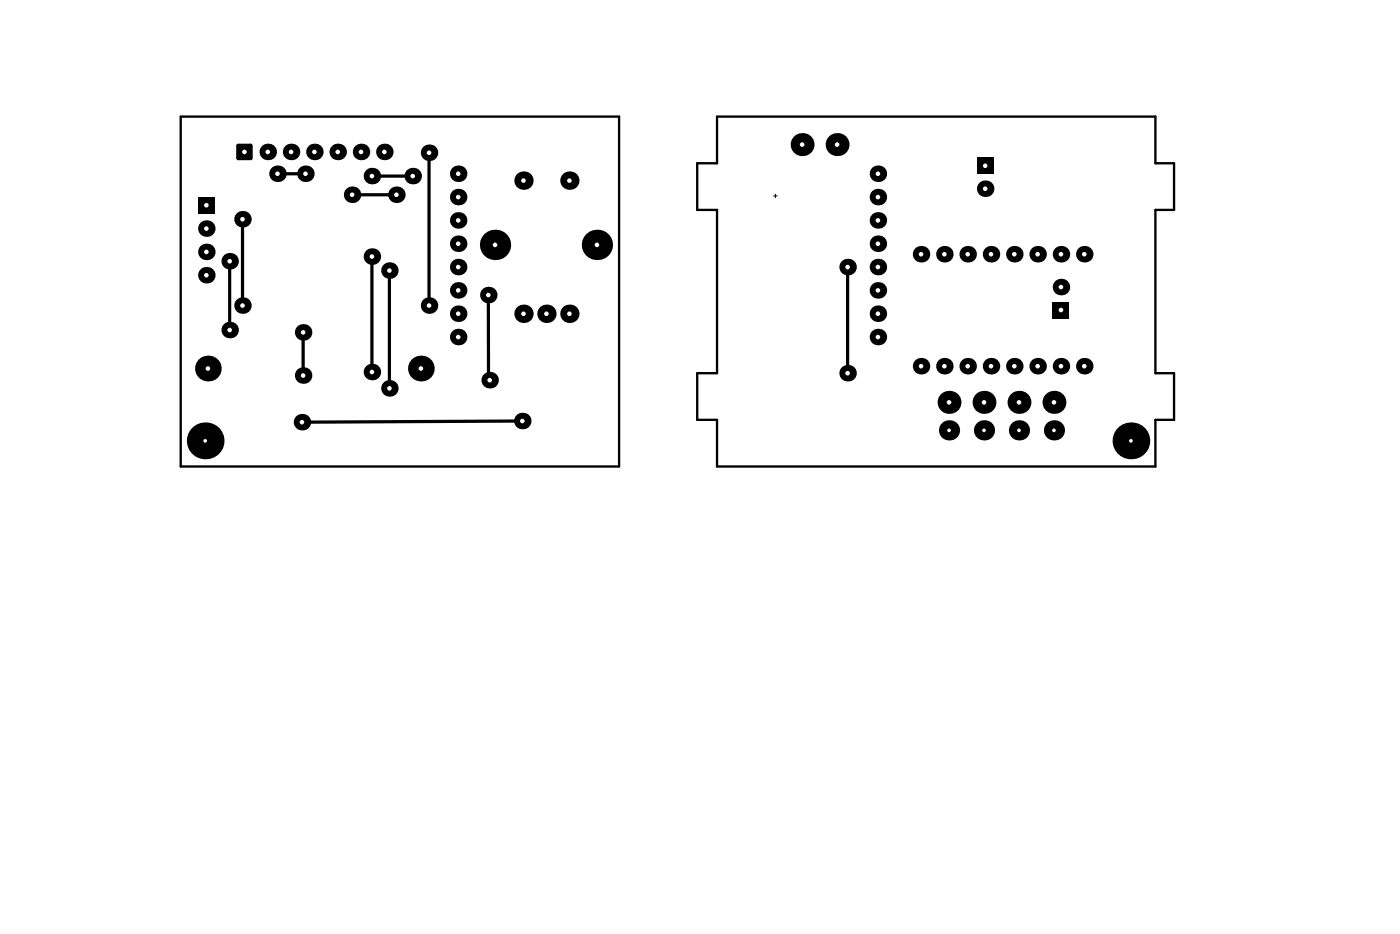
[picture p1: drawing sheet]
<svg xmlns="http://www.w3.org/2000/svg" width="254mm" height="169mm" viewBox="0 0 254 169" stroke-linecap="round" stroke-linejoin="round" font-family="sans-serif">
<path d="M140.3 35.5h.7M140.7 35.2v.7" fill="none" stroke="#000" stroke-width=".18"/>
<path d="M32.8 21.1h79.5v63.5h-79.5zM130.1 21.1h79.5v8.5h3.4v8.5h-3.4v29.6h3.4v8.4h-3.4v8.5h-79.5v-8.5h-3.6v-8.4h3.6v-29.6h-3.6v-8.5h3.6z" fill="none" stroke="#000" stroke-width=".42"/>
<path d="M44 39.7v15.7M50.3 31.5h5.1M63.9 35.3h7.6M67.5 31.9h7M77.8 27.7v27.7M41.7 47.4v12.4M67.5 46.5v20.3M70.6 49.1v21.3M88.6 53.5v14.4M153.8 48.4v19.3M55 60.3v7.8M94.8 76.3l-40 .2" fill="none" stroke="#000" stroke-width=".58"/>
<circle cx="37.7" cy="66.8" r="2.33" fill="#000"/>
<circle cx="37.7" cy="66.8" r=".42" fill="#fff"/>
<circle cx="37.4" cy="49.9" r="1.5" fill="#000"/>
<circle cx="37.4" cy="49.9" r=".42" fill="#fff"/>
<path d="M35.9 35.7h3v3h-3z" fill-rule="evenodd" fill="#000"/>
<circle cx="37.4" cy="37.2" r=".42" fill="#fff"/>
<circle cx="37.4" cy="41.4" r="1.5" fill="#000"/>
<circle cx="37.4" cy="41.4" r=".42" fill="#fff"/>
<circle cx="44" cy="55.4" r="1.5" fill="#000"/>
<circle cx="44" cy="55.4" r=".42" fill="#fff"/>
<circle cx="44" cy="39.7" r="1.5" fill="#000"/>
<circle cx="44" cy="39.7" r=".42" fill="#fff"/>
<circle cx="50.3" cy="31.5" r="1.5" fill="#000"/>
<circle cx="50.3" cy="31.5" r=".42" fill="#fff"/>
<circle cx="48.6" cy="27.5" r="1.5" fill="#000"/>
<circle cx="48.6" cy="27.5" r=".42" fill="#fff"/>
<path d="M42.8 26.4l.4-.4h2.3l.3 .4v2.3l-.3 .3h-2.3l-.4-.3z" fill-rule="evenodd" fill="#000"/>
<g fill="#000">
<path d="M42.8 26.4h.4zM42.9 26.2l.3-.2v.4h-.4z"/>
<path d="M43.2 28.7v.3zM42.8 28.7h.4v.3l-.3-.1z"/>
<path d="M45.5 26v.4zM45.5 26l.2 .1 .1 .3h-.3z"/>
<path d="M45.5 28.7h.3zM45.5 28.7h.3v.2l-.3 .1z"/>
</g>
<circle cx="44.3" cy="27.5" r=".42" fill="#fff"/>
<circle cx="65.5" cy="27.5" r="1.5" fill="#000"/>
<circle cx="65.5" cy="27.5" r=".42" fill="#fff"/>
<circle cx="61.3" cy="27.5" r="1.5" fill="#000"/>
<circle cx="61.3" cy="27.5" r=".42" fill="#fff"/>
<circle cx="57" cy="27.5" r="1.5" fill="#000"/>
<circle cx="57" cy="27.5" r=".42" fill="#fff"/>
<circle cx="70.6" cy="70.4" r="1.5" fill="#000"/>
<circle cx="70.6" cy="70.4" r=".42" fill="#fff"/>
<circle cx="76.4" cy="66.8" r="2.33" fill="#000"/>
<circle cx="76.4" cy="66.8" r=".42" fill="#fff"/>
<circle cx="77.8" cy="55.4" r="1.5" fill="#000"/>
<circle cx="77.8" cy="55.4" r=".42" fill="#fff"/>
<circle cx="77.8" cy="27.7" r="1.5" fill="#000"/>
<circle cx="77.8" cy="27.7" r=".42" fill="#fff"/>
<circle cx="69.7" cy="27.5" r="1.5" fill="#000"/>
<circle cx="69.7" cy="27.5" r=".42" fill="#fff"/>
<circle cx="88.8" cy="68.9" r="1.5" fill="#000"/>
<circle cx="88.8" cy="68.9" r=".42" fill="#fff"/>
<circle cx="88.6" cy="53.5" r="1.5" fill="#000"/>
<circle cx="88.6" cy="53.5" r=".42" fill="#fff"/>
<circle cx="99.1" cy="56.9" r="1.67" fill="#000"/>
<circle cx="99.1" cy="56.9" r=".42" fill="#fff"/>
<circle cx="103.3" cy="56.9" r="1.67" fill="#000"/>
<circle cx="103.3" cy="56.9" r=".42" fill="#fff"/>
<circle cx="145.5" cy="26.2" r="2.08" fill="#000"/>
<circle cx="145.5" cy="26.2" r=".42" fill="#fff"/>
<circle cx="153.8" cy="67.7" r="1.5" fill="#000"/>
<circle cx="153.8" cy="67.7" r=".42" fill="#fff"/>
<circle cx="159.3" cy="56.9" r="1.5" fill="#000"/>
<circle cx="159.3" cy="56.9" r=".42" fill="#fff"/>
<circle cx="159.3" cy="52.6" r="1.5" fill="#000"/>
<circle cx="159.3" cy="52.6" r=".42" fill="#fff"/>
<circle cx="159.3" cy="44.2" r="1.5" fill="#000"/>
<circle cx="159.3" cy="44.2" r=".42" fill="#fff"/>
<circle cx="159.3" cy="40" r="1.5" fill="#000"/>
<circle cx="159.3" cy="40" r=".42" fill="#fff"/>
<circle cx="151.9" cy="26.2" r="2.08" fill="#000"/>
<circle cx="151.9" cy="26.2" r=".42" fill="#fff"/>
<circle cx="159.3" cy="31.5" r="1.5" fill="#000"/>
<circle cx="159.3" cy="31.5" r=".42" fill="#fff"/>
<circle cx="172.2" cy="78" r="1.83" fill="#000"/>
<circle cx="172.2" cy="78" r=".33" fill="#fff"/>
<circle cx="171.3" cy="66.4" r="1.5" fill="#000"/>
<circle cx="171.3" cy="66.4" r=".42" fill="#fff"/>
<circle cx="167.1" cy="66.4" r="1.5" fill="#000"/>
<circle cx="167.1" cy="66.4" r=".42" fill="#fff"/>
<circle cx="184.9" cy="78" r="1.83" fill="#000"/>
<circle cx="184.9" cy="78" r=".33" fill="#fff"/>
<circle cx="178.5" cy="78" r="1.83" fill="#000"/>
<circle cx="178.5" cy="78" r=".33" fill="#fff"/>
<circle cx="179.8" cy="66.4" r="1.5" fill="#000"/>
<circle cx="179.8" cy="66.4" r=".42" fill="#fff"/>
<circle cx="184" cy="66.4" r="1.5" fill="#000"/>
<circle cx="184" cy="66.4" r=".42" fill="#fff"/>
<path d="M177.2 28.6h3v3h-3z" fill-rule="evenodd" fill="#000"/>
<circle cx="178.7" cy="30.1" r=".42" fill="#fff"/>
<circle cx="192.5" cy="66.4" r="1.5" fill="#000"/>
<circle cx="192.5" cy="66.4" r=".42" fill="#fff"/>
<circle cx="196.7" cy="66.4" r="1.5" fill="#000"/>
<circle cx="196.7" cy="66.4" r=".42" fill="#fff"/>
<circle cx="192.5" cy="52" r="1.5" fill="#000"/>
<circle cx="192.5" cy="52" r=".42" fill="#fff"/>
<path d="M191 54.7h3v3h-3z" fill-rule="evenodd" fill="#000"/>
<circle cx="192.5" cy="56.2" r=".42" fill="#fff"/>
<circle cx="37.4" cy="45.7" r="1.5" fill="#000"/>
<circle cx="37.4" cy="45.7" r=".42" fill="#fff"/>
<circle cx="63.9" cy="35.3" r="1.5" fill="#000"/>
<circle cx="63.9" cy="35.3" r=".42" fill="#fff"/>
<circle cx="70.6" cy="49.1" r="1.5" fill="#000"/>
<circle cx="70.6" cy="49.1" r=".42" fill="#fff"/>
<circle cx="74.9" cy="31.9" r="1.5" fill="#000"/>
<circle cx="74.9" cy="31.9" r=".42" fill="#fff"/>
<circle cx="71.9" cy="35.3" r="1.5" fill="#000"/>
<circle cx="71.9" cy="35.3" r=".42" fill="#fff"/>
<circle cx="89.8" cy="44.4" r="2.75" fill="#000"/>
<circle cx="89.8" cy="44.4" r=".42" fill="#fff"/>
<circle cx="103.3" cy="32.7" r="1.67" fill="#000"/>
<circle cx="103.3" cy="32.7" r=".42" fill="#fff"/>
<circle cx="153.8" cy="48.4" r="1.5" fill="#000"/>
<circle cx="153.8" cy="48.4" r=".42" fill="#fff"/>
<circle cx="159.3" cy="61.1" r="1.5" fill="#000"/>
<circle cx="159.3" cy="61.1" r=".42" fill="#fff"/>
<circle cx="159.3" cy="48.4" r="1.5" fill="#000"/>
<circle cx="159.3" cy="48.4" r=".42" fill="#fff"/>
<circle cx="159.3" cy="35.7" r="1.5" fill="#000"/>
<circle cx="159.3" cy="35.7" r=".42" fill="#fff"/>
<circle cx="172.2" cy="72.9" r="2.08" fill="#000"/>
<circle cx="172.2" cy="72.9" r=".42" fill="#fff"/>
<circle cx="167.1" cy="46.1" r="1.5" fill="#000"/>
<circle cx="167.1" cy="46.1" r=".42" fill="#fff"/>
<circle cx="171.3" cy="46.1" r="1.5" fill="#000"/>
<circle cx="171.3" cy="46.1" r=".42" fill="#fff"/>
<circle cx="184.9" cy="72.9" r="2.08" fill="#000"/>
<circle cx="184.9" cy="72.9" r=".42" fill="#fff"/>
<circle cx="184" cy="46.1" r="1.5" fill="#000"/>
<circle cx="184" cy="46.1" r=".42" fill="#fff"/>
<circle cx="179.8" cy="46.1" r="1.5" fill="#000"/>
<circle cx="179.8" cy="46.1" r=".42" fill="#fff"/>
<circle cx="178.7" cy="34.2" r="1.5" fill="#000"/>
<circle cx="178.7" cy="34.2" r=".42" fill="#fff"/>
<circle cx="196.7" cy="46.1" r="1.5" fill="#000"/>
<circle cx="196.7" cy="46.1" r=".42" fill="#fff"/>
<circle cx="192.5" cy="46.1" r="1.5" fill="#000"/>
<circle cx="192.5" cy="46.1" r=".42" fill="#fff"/>
<circle cx="37.2" cy="79.9" r="3.3" fill="#000"/>
<circle cx="37.2" cy="79.9" r=".33" fill="#fff"/>
<circle cx="54.8" cy="76.5" r="1.5" fill="#000"/>
<circle cx="54.8" cy="76.5" r=".42" fill="#fff"/>
<circle cx="55" cy="68.1" r="1.5" fill="#000"/>
<circle cx="55" cy="68.1" r=".42" fill="#fff"/>
<circle cx="67.5" cy="67.4" r="1.5" fill="#000"/>
<circle cx="67.5" cy="67.4" r=".42" fill="#fff"/>
<circle cx="55.4" cy="31.5" r="1.5" fill="#000"/>
<circle cx="55.4" cy="31.5" r=".42" fill="#fff"/>
<circle cx="52.8" cy="27.5" r="1.5" fill="#000"/>
<circle cx="52.8" cy="27.5" r=".42" fill="#fff"/>
<circle cx="95" cy="56.9" r="1.67" fill="#000"/>
<circle cx="95" cy="56.9" r=".42" fill="#fff"/>
<circle cx="83.1" cy="52.6" r="1.5" fill="#000"/>
<circle cx="83.1" cy="52.6" r=".42" fill="#fff"/>
<circle cx="83.1" cy="56.9" r="1.5" fill="#000"/>
<circle cx="83.1" cy="56.9" r=".42" fill="#fff"/>
<circle cx="83.1" cy="40" r="1.5" fill="#000"/>
<circle cx="83.1" cy="40" r=".42" fill="#fff"/>
<circle cx="83.1" cy="44.2" r="1.5" fill="#000"/>
<circle cx="83.1" cy="44.2" r=".42" fill="#fff"/>
<circle cx="83.1" cy="31.5" r="1.5" fill="#000"/>
<circle cx="83.1" cy="31.5" r=".42" fill="#fff"/>
<circle cx="175.6" cy="66.4" r="1.5" fill="#000"/>
<circle cx="175.6" cy="66.4" r=".42" fill="#fff"/>
<circle cx="191.2" cy="78" r="1.83" fill="#000"/>
<circle cx="191.2" cy="78" r=".33" fill="#fff"/>
<circle cx="205.2" cy="79.9" r="3.3" fill="#000"/>
<circle cx="205.2" cy="79.9" r=".33" fill="#fff"/>
<circle cx="188.3" cy="66.4" r="1.5" fill="#000"/>
<circle cx="188.3" cy="66.4" r=".42" fill="#fff"/>
<circle cx="55" cy="60.3" r="1.5" fill="#000"/>
<circle cx="55" cy="60.3" r=".42" fill="#fff"/>
<circle cx="41.7" cy="59.8" r="1.5" fill="#000"/>
<circle cx="41.7" cy="59.8" r=".42" fill="#fff"/>
<circle cx="41.7" cy="47.4" r="1.5" fill="#000"/>
<circle cx="41.7" cy="47.4" r=".42" fill="#fff"/>
<circle cx="67.5" cy="46.5" r="1.5" fill="#000"/>
<circle cx="67.5" cy="46.5" r=".42" fill="#fff"/>
<circle cx="67.5" cy="31.9" r="1.5" fill="#000"/>
<circle cx="67.5" cy="31.9" r=".42" fill="#fff"/>
<circle cx="108.3" cy="44.4" r="2.75" fill="#000"/>
<circle cx="108.3" cy="44.4" r=".42" fill="#fff"/>
<circle cx="83.1" cy="48.4" r="1.5" fill="#000"/>
<circle cx="83.1" cy="48.4" r=".42" fill="#fff"/>
<circle cx="83.1" cy="61.1" r="1.5" fill="#000"/>
<circle cx="83.1" cy="61.1" r=".42" fill="#fff"/>
<circle cx="94.8" cy="76.3" r="1.5" fill="#000"/>
<circle cx="94.8" cy="76.3" r=".42" fill="#fff"/>
<circle cx="95" cy="32.7" r="1.67" fill="#000"/>
<circle cx="95" cy="32.7" r=".42" fill="#fff"/>
<circle cx="83.1" cy="35.7" r="1.5" fill="#000"/>
<circle cx="83.1" cy="35.7" r=".42" fill="#fff"/>
<circle cx="178.5" cy="72.9" r="2.08" fill="#000"/>
<circle cx="178.5" cy="72.9" r=".42" fill="#fff"/>
<circle cx="175.6" cy="46.1" r="1.5" fill="#000"/>
<circle cx="175.6" cy="46.1" r=".42" fill="#fff"/>
<circle cx="191.2" cy="72.9" r="2.08" fill="#000"/>
<circle cx="191.2" cy="72.9" r=".42" fill="#fff"/>
<circle cx="188.3" cy="46.1" r="1.5" fill="#000"/>
<circle cx="188.3" cy="46.1" r=".42" fill="#fff"/>
</svg>
